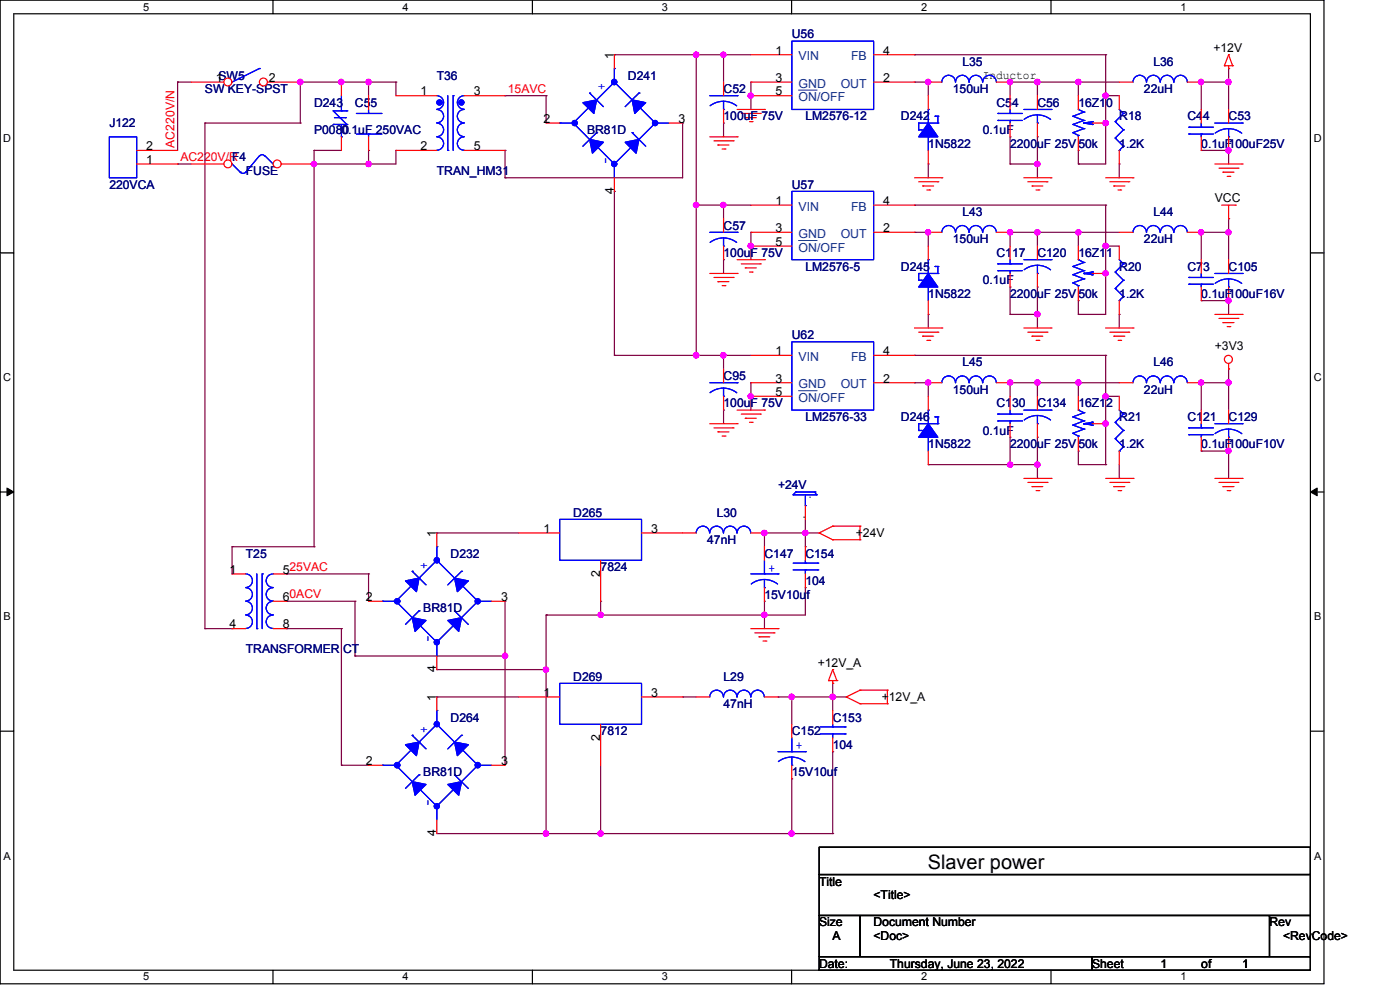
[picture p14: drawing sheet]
<svg xmlns="http://www.w3.org/2000/svg" width="297mm" height="210mm" viewBox="0 0 297 210" stroke-linecap="round" stroke-linejoin="round" font-family="sans-serif">
<defs><g id="words">
<text font-size="4.2" x="196.6" y="184">Slaver power</text>
<g font-size="2.6">
<text x="164.3" y="11.6">1</text>
<text x="187.2" y="11.6">4</text>
<text x="257.1" y="11">+12V</text>
<text x="45.7" y="17.3">1SW5</text>
<text x="57" y="17.3">2</text>
<text x="130.1" y="12.5" transform="rotate(-90 130.1 12.5)">1</text>
<text x="164.3" y="17.3">3</text>
<text x="187.2" y="17.3">2</text>
<text x="208.3" y="16.6">Inductor</text>
<text x="89.1" y="20.2">1</text>
<text x="100.4" y="20.2">3</text>
<text x="164.3" y="20.2">5</text>
<text x="115.1" y="26">2</text>
<text x="143.8" y="26">3</text>
<text x="31" y="34.7">1</text>
<text x="31" y="31.8">2</text>
<text x="89.1" y="31.8">2</text>
<text x="100.4" y="31.8">5</text>
<text x="130.1" y="41.1" transform="rotate(-90 130.1 41.1)">4</text>
<text x="164.3" y="43.4">1</text>
<text x="187.2" y="43.4">4</text>
<text x="257.4" y="42.9">VCC</text>
<text x="164.3" y="49.2">3</text>
<text x="164.3" y="52.1">5</text>
<text x="187.2" y="49.2">2</text>
<text x="164.3" y="75.2">1</text>
<text x="187.2" y="75.2">4</text>
<text x="257.4" y="74.1">+3V3</text>
<text x="164.3" y="81">3</text>
<text x="164.3" y="83.9">5</text>
<text x="187.2" y="81">2</text>
<text x="92.4" y="113.8" transform="rotate(-90 92.4 113.8)">1</text>
<text x="115.1" y="112.8">1</text>
<text x="138" y="112.8">3</text>
<text x="170.5" y="109.8" transform="rotate(-90 170.5 109.8)">.</text>
<text x="181.4" y="113.8">+24V</text>
<text x="48.6" y="121.5">1</text>
<text x="59.9" y="121.5">525VAC</text>
<text x="127.2" y="122.2" transform="rotate(-90 127.2 122.2)">2</text>
<text x="59.9" y="127.3">60ACV</text>
<text x="77.6" y="127.3">2</text>
<text x="106.2" y="127.3">3</text>
<text x="48.6" y="133.1">4</text>
<text x="59.9" y="133.1">8</text>
<text x="92.4" y="142.4" transform="rotate(-90 92.4 142.4)">4</text>
<text x="173.3" y="141.3">+12V_A</text>
<text x="92.4" y="148.5" transform="rotate(-90 92.4 148.5)">1</text>
<text x="115.1" y="147.6">1</text>
<text x="138" y="147.6">3</text>
<text x="186.9" y="148.5">+12V_A</text>
<text x="127.2" y="156.9" transform="rotate(-90 127.2 156.9)">2</text>
<text x="77.6" y="162">2</text>
<text x="106.2" y="162">3</text>
<text x="92.4" y="177.2" transform="rotate(-90 92.4 177.2)">4</text>
<text x="173.6" y="187.6">Title</text>
<text x="185.1" y="190.5">&lt;Title&gt;</text>
<text x="173.6" y="196.2">Size</text>
<text x="185.1" y="196.2">Document Number</text>
<text x="269" y="196.2">Rev</text>
<text x="176.4" y="199.2">A</text>
<text x="185.1" y="199.2">&lt;Doc&gt;</text>
<text x="271.9" y="199.2">&lt;RevCode&gt;</text>
<text x="173.6" y="205">Date:</text>
<text x="188.6" y="205">Thursday, June 23, 2022</text>
<text x="231.4" y="205">Sheet</text>
<text x="245.9" y="205">1</text>
<text x="254.6" y="205">of</text>
<text x="263.2" y="205">1</text>
</g>
<g font-size="2.6" fill="#000080">
<text x="167.8" y="8.1">U56</text>
<text x="92.6" y="16.8">T36</text>
<text x="133.1" y="16.8">D241</text>
<text x="204" y="13.9">L35</text>
<text x="244.4" y="13.9">L36</text>
<text x="43.4" y="19.7">SW KEY-SPST</text>
<text x="66.6" y="22.6">D243</text>
<text x="75.2" y="22.6">C55</text>
<text x="153.3" y="19.7">C52</text>
<text x="201.9" y="19.7">150uH</text>
<text x="211.2" y="22.6">C54</text>
<text x="219.9" y="22.6">C56</text>
<text x="228.5" y="22.6">16Z10</text>
<text x="242.4" y="19.7">22uH</text>
<text x="23.2" y="27">J122</text>
<text x="66.6" y="28.4">P0080</text>
<text x="72.4" y="28.4">0.1uF 250VAC</text>
<text x="124.4" y="28.4">BR81D</text>
<text x="153.3" y="25.5">100uF 75V</text>
<text x="170.7" y="25.5">LM2576-12</text>
<text x="190.9" y="25.5">D242</text>
<text x="208.3" y="28.4">0.1uF</text>
<text x="237.2" y="25.5">R18</text>
<text x="251.7" y="25.5">C44</text>
<text x="260.4" y="25.5">C53</text>
<text x="49.2" y="34.2">F4</text>
<text x="196.7" y="31.3">1N5822</text>
<text x="214.1" y="31.3">2200uF 25V</text>
<text x="228.5" y="31.3">50k</text>
<text x="237.2" y="31.3">1.2K</text>
<text x="254.6" y="31.3">0.1uF100uF25V</text>
<text x="23.2" y="40">220VCA</text>
<text x="52.1" y="37.1">FUSE</text>
<text x="92.6" y="37.1">TRAN_HM31</text>
<text x="167.8" y="40">U57</text>
<text x="204" y="45.8">L43</text>
<text x="244.4" y="45.8">L44</text>
<text x="153.3" y="48.7">C57</text>
<text x="201.9" y="51.5">150uH</text>
<text x="242.4" y="51.5">22uH</text>
<text x="153.3" y="54.5">100uF 75V</text>
<text x="170.7" y="57.3">LM2576-5</text>
<text x="190.9" y="57.3">D245</text>
<text x="211.2" y="54.5">C117</text>
<text x="219.9" y="54.5">C120</text>
<text x="228.5" y="54.5">16Z11</text>
<text x="237.2" y="57.3">R20</text>
<text x="251.7" y="57.3">C73</text>
<text x="260.4" y="57.3">C105</text>
<text x="196.7" y="63.1">1N5822</text>
<text x="208.3" y="60.2">0.1uF</text>
<text x="214.1" y="63.1">2200uF 25V</text>
<text x="228.5" y="63.1">50k</text>
<text x="237.2" y="63.1">1.2K</text>
<text x="254.6" y="63.1">0.1uF100uF16V</text>
<text x="167.8" y="71.8">U62</text>
<text x="204" y="77.6">L45</text>
<text x="244.4" y="77.6">L46</text>
<text x="153.3" y="80.5">C95</text>
<text x="201.9" y="83.4">150uH</text>
<text x="242.4" y="83.4">22uH</text>
<text x="153.3" y="86.3">100uF 75V</text>
<text x="170.7" y="89.2">LM2576-33</text>
<text x="190.9" y="89.2">D246</text>
<text x="211.2" y="86.3">C130</text>
<text x="219.9" y="86.3">C134</text>
<text x="228.5" y="86.3">16Z12</text>
<text x="237.2" y="89.2">R21</text>
<text x="251.7" y="89.2">C121</text>
<text x="260.4" y="89.2">C129</text>
<text x="196.7" y="94.9">1N5822</text>
<text x="208.3" y="92.1">0.1uF</text>
<text x="214.1" y="94.9">2200uF 25V</text>
<text x="228.5" y="94.9">50k</text>
<text x="237.2" y="94.9">1.2K</text>
<text x="254.6" y="94.9">0.1uF100uF10V</text>
<text x="164.9" y="103.7">+24V</text>
<text x="121.5" y="109.4">D265</text>
<text x="151.9" y="109.4">L30</text>
<text x="52.1" y="118.1">T25</text>
<text x="95.5" y="118.1">D232</text>
<text x="149.9" y="115.2">47nH</text>
<text x="162" y="118.1">C147</text>
<text x="170.7" y="118.1">C154</text>
<text x="127.3" y="121">7824</text>
<text x="170.7" y="123.9">104</text>
<text x="89.7" y="129.7">BR81D</text>
<text x="162" y="126.8">15V10uf</text>
<text x="52.1" y="138.3">TRANSFORMER CT</text>
<text x="121.5" y="144.2">D269</text>
<text x="153.3" y="144.2">L29</text>
<text x="153.3" y="149.9">47nH</text>
<text x="95.5" y="152.8">D264</text>
<text x="127.3" y="155.7">7812</text>
<text x="167.8" y="155.7">C152</text>
<text x="176.5" y="152.8">C153</text>
<text x="176.5" y="158.6">104</text>
<text x="89.7" y="164.4">BR81D</text>
<text x="167.8" y="164.4">15V10uf</text>
</g>
<g font-size="2.6" fill="#004080">
<text x="169.2" y="12.8">VIN</text>
<text x="180.4" y="12.8">FB</text>
<text x="169.2" y="21.5">ON/OFF</text>
<text x="169.2" y="18.6">GND</text>
<text x="178.2" y="18.6">OUT</text>
<text x="169.2" y="44.6">VIN</text>
<text x="180.4" y="44.6">FB</text>
<text x="169.2" y="53.3">ON/OFF</text>
<text x="169.2" y="50.4">GND</text>
<text x="178.2" y="50.4">OUT</text>
<text x="169.2" y="76.5">VIN</text>
<text x="180.4" y="76.5">FB</text>
<text x="169.2" y="82.3">GND</text>
<text x="178.2" y="82.3">OUT</text>
<text x="169.2" y="85.1">ON/OFF</text>
<text x="171.8" y="105.6" transform="rotate(-90 171.8 105.6)">.</text>
</g>
<g font-size="2.6" fill="#f00">
<text x="107.6" y="19.7">15AVC</text>
<text x="37" y="31.3" transform="rotate(-90 37 31.3)">AC220V/N</text>
<text x="38.2" y="34.1">AC220V/R</text>
</g>
<g font-size="2.6" fill="#00f">
<text x="128.2" y="19.1" transform="rotate(-90 128.2 19.1)">+</text>
<text x="129.1" y="34.7" transform="rotate(-90 129.1 34.7)">-</text>
<text x="90.6" y="120.4" transform="rotate(-90 90.6 120.4)">+</text>
<text x="162.9" y="121.1">+</text>
<text x="91.5" y="136" transform="rotate(-90 91.5 136)">-</text>
<text x="90.6" y="155.2" transform="rotate(-90 90.6 155.2)">+</text>
<text x="168.6" y="158.7">+</text>
<text x="91.5" y="170.8" transform="rotate(-90 91.5 170.8)">-</text>
</g>
<g font-size="2.3">
<text x="30.4" y="2.2">5</text>
<text x="85.3" y="2.2">4</text>
<text x="140.3" y="2.2">3</text>
<text x="195.2" y="2.2">2</text>
<text x="250.2" y="2.2">1</text>
<text x=".7" y="30.1">D</text>
<text x="278.4" y="30.1">D</text>
<text x=".7" y="80.7">C</text>
<text x="278.4" y="80.7">C</text>
<text x=".8" y="131.4">B</text>
<text x="278.5" y="131.4">B</text>
<text x=".8" y="182.1">A</text>
<text x="278.5" y="182.1">A</text>
<text x="30.4" y="207.6">5</text>
<text x="85.3" y="207.6">4</text>
<text x="140.3" y="207.6">3</text>
<text x="195.2" y="207.6">2</text>
<text x="250.2" y="207.6">1</text>
</g>
</g></defs>
<g fill="none" stroke="#000" stroke-width=".25">
<path d="M0 0h280.6v208.4h-280.6zM2.9 2.9h274.8v202.6h-274.8zM57.8 0v2.9M112.8 0v2.9M167.8 0v2.9M222.7 0v2.9M0 53.6h2.9M277.7 53.6h2.9M0 104.2h2.9M277.7 104.2h2.9M0 154.9h2.9M277.7 154.9h2.9"/>
<path d="M173.6 179.4h104.1v5.8h-104.1zM173.6 185.2h104.1v8.7h-104.1zM173.6 193.9h8.7v8.7h-8.7zM182.3 193.9h86.7v8.7h-86.7zM269 193.9h8.7v8.7h-8.7zM57.8 205.5v2.9M112.8 205.5v2.9M167.8 205.5v2.9M173.6 202.6h57.8v2.9h-57.8zM222.7 205.5v2.9M231.4 202.6h46.3v2.9h-46.3z"/>
</g>
<path d="M1.5 103.4l1.4 .8-1.4 .8zM277.7 104.2l1.4-.8v1.6z" fill="#000" stroke="#000" stroke-width=".21"/>
<g fill="none" stroke="#800040" stroke-width=".25">
<path d="M37.6 17.4h.1M37.6 17.4v14.5M37.6 17.4h2.9M63.6 17.4h20.3M63.6 17.4h.1M63.6 17.4v8.7M72.4 17.4h.1M78.1 17.4h.1M78.1 17.4v2.9M83.9 17.4h.1M83.9 17.4v2.9M130.2 11.6h28.9"/>
<path d="M130.2 11.6h.1M147.5 11.6h.1M147.5 11.6v63.7M153.3 11.6h.1M153.3 11.6v5.8M159.1 17.4h.1M159.1 17.4v5.8M193.8 11.6h40.5M193.8 17.4h2.9M193.8 11.6h.1M193.8 17.4h.1M196.7 17.4h.1"/>
<path d="M196.7 17.4v2.9M214.1 17.4h23.1M214.1 17.4h.1M214.1 17.4v2.9M219.9 17.4h.1M219.9 17.4v2.9M228.5 17.4h.1M228.5 17.4v2.9M234.3 11.6h.1M234.3 11.6v23.1h-5.8M254.6 17.4h5.8M254.6 17.4h.1"/>
<path d="M254.6 17.4v5.8M260.4 14.5h.1M260.4 17.4h.1M260.4 14.5v8.7M37.6 34.7h.1M37.6 34.7h2.9M43.4 26.1h20.2M43.4 26.1h.1M43.4 26.1v107.1M63.6 26.1h.1M66.6 31.9h5.8M66.6 34.7h.1"/>
<path d="M66.6 31.9h.1M66.6 31.9v83.9M78.1 34.7h.1M78.1 31.9h.1M78.1 31.9v2.8M83.9 31.9h.1M83.9 31.9v2.8h-17.3M107 20.3h8.7M107 20.3h.1M107 31.9h.1M107 37.7h.1M107 31.9v5.8"/>
<path d="M115.7 20.3h.1M115.7 20.3v5.8M144.7 26.1h.1M144.7 26.1v11.6h-37.7M153.3 26.1h.1M153.3 26.1v2.9M159.1 20.3h.1M196.7 34.7h.1M196.7 34.7v3M214.1 34.7h5.8M214.1 34.7h.1M214.1 29h.1"/>
<path d="M214.1 29v5.7M219.9 34.7h.1M219.9 29h.1M219.9 29v8.7M228.5 34.7h.1M228.5 31.9h.1M228.5 31.9v2.8M234.3 26.1h.1M234.3 20.3h.1M234.3 20.3h2.9M237.2 34.7h.1M237.2 34.7v3"/>
<path d="M254.6 31.9h5.8M254.6 31.9h.1M260.4 31.9h.1M260.4 31.9v2.8M130.2 40.5h.1M130.2 40.5v34.8M147.5 43.5h.1M147.5 43.5h11.6M153.3 43.5h.1M153.3 55h.1M153.3 43.5v2.8M153.3 55v2.9"/>
<path d="M159.1 49.2h.1M159.1 52.1h.1M159.1 49.2v5.8M193.8 43.5h40.5M193.8 49.2h2.9M193.8 43.5h.1M193.8 49.2h.1M196.7 49.2h.1M196.7 49.2v2.9M214.1 49.2h23.1M214.1 49.2h.1M214.1 49.2v2.9"/>
<path d="M219.9 49.2h.1M219.9 49.2v2.9M228.5 49.2h.1M228.5 49.2v2.9M234.3 57.9h.1M234.3 52.1h.1M234.3 43.5h.1M234.3 43.5v23.1h-5.8M234.3 52.1h2.9M254.6 49.2h5.8M254.6 49.2h.1M254.6 49.2v5.8"/>
<path d="M260.4 46.3h.1M260.4 49.2h.1M260.4 46.3v8.7M130.2 75.3h28.9M130.2 75.3h.1M147.5 75.3h.1M153.3 75.3h.1M153.3 75.3v2.8M193.8 75.3h40.5M193.8 75.3h.1M196.7 66.6h.1M196.7 66.6v2.9"/>
<path d="M214.1 66.6h5.8M214.1 66.6h.1M214.1 60.8h.1M214.1 60.8v5.8M219.9 66.6h.1M219.9 60.8h.1M219.9 60.8v8.7M228.5 66.6h.1M228.5 63.7h.1M228.5 63.7v2.9M234.3 75.3h.1M234.3 75.3v23.1"/>
<path d="M237.2 66.6h.1M237.2 66.6v2.9M254.6 63.7h5.8M254.6 63.7h.1M260.4 63.7h.1M260.4 78.1h.1M260.4 63.7v2.9M260.4 78.1v8.8M153.3 86.9h.1M153.3 86.9v2.8M159.1 81.1h.1M159.1 83.9h.1"/>
<path d="M159.1 81.1v5.8M193.8 81.1h2.9M193.8 81.1h.1M196.7 98.4h23.2M196.7 81.1h.1M196.7 98.4h.1M196.7 81.1v2.8M214.1 81.1h23.1M214.1 81.1h.1M214.1 92.6h.1M214.1 98.4h.1M214.1 81.1v2.8"/>
<path d="M214.1 92.6v5.8M219.9 92.6h.1M219.9 81.1h.1M219.9 81.1v2.8M219.9 92.6v8.7M228.5 95.5h.1M228.5 81.1h.1M228.5 81.1v2.8M228.5 95.5v2.9h5.8M234.3 89.7h.1M234.3 83.9h.1M234.3 98.4h.1"/>
<path d="M234.3 83.9h2.9M237.2 98.4v2.9M254.6 81.1h5.8M254.6 95.5h5.8M254.6 81.1h.1M254.6 95.5h.1M254.6 81.1v5.8M260.4 95.5h.1M260.4 81.1h.1M260.4 95.5v5.8M49.2 115.8h.1M49.2 115.8v5.8"/>
<path d="M49.2 115.8h17.4M66.6 115.8h.1M92.6 112.9h17.3M92.6 112.9h.1M162 112.9h11.6M162 112.9h.1M162 112.9v2.9M170.7 112.9h.1M170.7 115.8h.1M170.7 110v5.8M219.9 101.3h.1M237.2 101.3h.1"/>
<path d="M43.4 133.2h.1M43.4 133.2h5.8M49.2 133.2h.1M49.2 121.6h.1M60.8 133.2h11.6M60.8 121.6h17.3M60.8 127.4h14.4M60.8 133.2h.1M60.8 121.6h.1M60.8 127.4h.1M72.4 133.2h.1M72.4 133.2v28.9"/>
<path d="M75.2 138.9h.1M75.2 127.4h.1M75.2 127.4v11.5M75.2 138.9h31.8M78.1 121.6h.1M78.1 121.6v5.8M107 127.4h.1M107 138.9h.1M107 127.4v34.7M115.7 130.3h.1M115.7 130.3v46.3M127.3 127.4h.1"/>
<path d="M127.3 130.3h.1M127.3 127.4v2.9M162 127.4h.1M162 130.3h.1M162 127.4v5.8M170.7 124.5h.1M170.7 124.5v5.8h-55M92.6 141.8h23.1M92.6 147.6h17.3M92.6 147.6h.1M92.6 141.8h.1M144.7 147.6h2.8"/>
<path d="M144.7 147.6h.1M164.9 147.6h.1M164.9 147.6h14.4M167.8 147.6h.1M167.8 147.6v5.8M176.5 159.2h.1M176.5 147.6h.1M176.5 144.7h.1M176.5 144.7v5.8M176.5 159.2v17.4M179.3 147.6h.1M72.4 162.1h.1"/>
<path d="M72.4 162.1h5.7M92.6 176.6h83.9M115.7 176.6h.1M127.3 176.6h.1M127.3 162.1v14.5M167.8 176.6h.1M167.8 165h.1M167.8 165v11.6M176.5 176.6h.1"/>
</g>
<g fill="#f0f" stroke="#f0f" stroke-width=".25">
<circle cx="147.5" cy="11.6" r=".56"/>
<circle cx="153.3" cy="75.2" r=".56"/>
<circle cx="219.8" cy="34.7" r=".56"/>
<circle cx="234.3" cy="26.1" r=".56"/>
<circle cx="234.3" cy="20.3" r=".56"/>
<circle cx="228.5" cy="17.4" r=".56"/>
<circle cx="214" cy="17.4" r=".56"/>
<circle cx="260.3" cy="31.8" r=".56"/>
<circle cx="254.5" cy="17.4" r=".56"/>
<circle cx="153.3" cy="11.6" r=".55"/>
<circle cx="159.1" cy="20.3" r=".55"/>
<circle cx="260.3" cy="17.4" r=".56"/>
<circle cx="219.8" cy="17.4" r=".57"/>
<circle cx="196.7" cy="17.4" r=".56"/>
<circle cx="219.8" cy="66.6" r=".56"/>
<circle cx="234.3" cy="57.9" r=".56"/>
<circle cx="234.3" cy="52.1" r=".56"/>
<circle cx="228.5" cy="49.2" r=".55"/>
<circle cx="214.1" cy="49.2" r=".55"/>
<circle cx="260.3" cy="63.7" r=".55"/>
<circle cx="254.5" cy="49.2" r=".55"/>
<circle cx="159.1" cy="52.1" r=".55"/>
<circle cx="147.5" cy="75.2" r=".57"/>
<circle cx="147.5" cy="43.4" r=".56"/>
<circle cx="260.3" cy="49.2" r=".55"/>
<circle cx="219.8" cy="49.2" r=".56"/>
<circle cx="196.7" cy="49.2" r=".55"/>
<circle cx="234.3" cy="89.7" r=".57"/>
<circle cx="234.3" cy="83.9" r=".56"/>
<circle cx="228.5" cy="81" r=".55"/>
<circle cx="214.1" cy="81" r=".55"/>
<circle cx="260.3" cy="95.5" r=".55"/>
<circle cx="254.5" cy="81" r=".55"/>
<circle cx="159.1" cy="83.9" r=".55"/>
<circle cx="260.3" cy="81" r=".55"/>
<circle cx="219.8" cy="81" r=".56"/>
<circle cx="196.7" cy="81" r=".55"/>
<circle cx="153.3" cy="43.4" r=".55"/>
<circle cx="72.3" cy="17.4" r=".56"/>
<circle cx="78.1" cy="17.4" r=".56"/>
<circle cx="78.1" cy="34.7" r=".55"/>
<circle cx="66.5" cy="34.7" r=".55"/>
<circle cx="167.7" cy="176.5" r=".56"/>
<circle cx="115.7" cy="141.8" r=".55"/>
<circle cx="115.7" cy="176.5" r=".56"/>
<circle cx="127.3" cy="176.5" r=".56"/>
<circle cx="107" cy="138.9" r=".55"/>
<circle cx="167.7" cy="147.6" r=".56"/>
<circle cx="162" cy="130.2" r=".56"/>
<circle cx="127.3" cy="130.2" r=".55"/>
<circle cx="214.1" cy="98.4" r=".55"/>
<circle cx="219.8" cy="98.4" r=".56"/>
<circle cx="170.7" cy="112.9" r=".55"/>
<circle cx="162" cy="112.9" r=".56"/>
<circle cx="176.4" cy="147.6" r=".57"/>
<circle cx="63.6" cy="17.4" r=".56"/>
</g>
<g fill="none" stroke="#f00" stroke-width=".25">
<path d="M159.1 11.6h8.7M159.1 17.4h8.7M185.1 11.6h8.7M185.1 17.4h8.7M259.5 13.9h.1M259.5 13.9h1.7M260.4 11.6l.8 2.3M260.4 14.5h.1M260.4 11.6h.1M260.4 13.9v.6M260.4 11.6l-.9 2.3M261.2 13.9h.1"/>
<path d="M150.4 29h5.8M151.3 29.8h4.1M152.1 30.7h.1M152.1 30.7h2.4M153 31.6h.6M153.6 31.6h.1M155.4 29.8h.1M156.2 29h.1M156.2 23.2h5.8M157.1 24h4M157.9 24.9h.1M157.9 24.9h2.4"/>
<path d="M158.8 25.8h.6M159.1 20.3h8.7M159.4 25.8h.1M161.1 24h.1M162 23.2h.1M193.8 37.7h5.8M194.7 38.5h4M195.5 39.4h.1M195.5 39.4h2.4M198.7 38.5h.1M199.6 37.7h.1M217 37.7h5.7"/>
<path d="M217.8 38.5h4.1M218.7 39.4h.1M218.7 39.4h2.3M221.9 38.5h.1M222.7 37.7h.1M234.3 37.7h5.8M235.2 38.5h4M236 39.4h.1M236 39.4h2.4M239.2 38.5h.1M240.1 37.7h.1M254.6 23.2v2.9"/>
<path d="M254.6 29v2.9M257.4 34.7h5.8M258.3 35.6h4M259.2 36.5h2.3M259.2 36.5h.1M260.1 37.4h.5M260.6 37.4h.1M262.3 35.6h.1M263.2 34.7h.1M150.4 57.9h5.8M151.3 58.8h4.1M152.1 59.7h.1"/>
<path d="M152.1 59.7h2.4M155.4 58.8h.1M156.2 57.9h.1M156.2 55h5.8M157.1 55.9h4M157.9 56.7h.1M157.9 56.7h2.4M158.8 57.6h.6M159.4 57.6h.1M161.1 55.9h.1M162 55h.1M196.4 40.2h.6"/>
<path d="M197 40.2h.1M219.6 40.2h.5M220.1 40.2h.1M236.9 40.2h.6M237.5 40.2h.1M258.9 43.5h2.9M260.4 46.3h.1M260.4 43.5v2.8M261.8 43.5h.1M153 60.5h.6M153.3 78.1v3M153.6 60.5h.1"/>
<path d="M193.8 69.5h5.8M194.7 70.4h4M195.5 71.2h.1M195.5 71.2h2.4M196.4 72.1h.6M197 72.1h.1M198.7 70.4h.1M199.6 69.5h.1M217 69.5h5.7M217.8 70.4h4.1M218.7 71.2h.1M218.7 71.2h2.3"/>
<path d="M219.6 72.1h.5M220.1 72.1h.1M221.9 70.4h.1M222.7 69.5h.1M234.3 69.5h5.8M235.2 70.4h4M236 71.2h.1M236 71.2h2.4M236.9 72.1h.6M237.5 72.1h.1M239.2 70.4h.1M240.1 69.5h.1"/>
<path d="M257.4 66.6h5.8M258.3 67.4h4M259.2 68.3h2.3M259.2 68.3h.1M260.1 69.2h.5M260.4 78.1h.1M260.4 77v1.1M260.6 69.2h.1M262.3 67.4h.1M263.2 66.6h.1M150.4 89.7h5.8M151.3 90.6h4.1"/>
<path d="M152.1 91.5h.1M152.1 91.5h2.4M153 92.4h.6M153.3 83.9v3M153.6 92.4h.1M155.4 90.6h.1M156.2 89.7h.1M156.2 86.9h5.8M157.1 87.7h4M157.9 88.6h.1M157.9 88.6h2.4M158.8 89.4h.6"/>
<path d="M159.4 89.4h.1M161.1 87.7h.1M162 86.9h.1M109.9 112.9h8.7M127.3 118.7v8.7M136 112.9h8.7M162 115.8v2.9M173.6 112.9h.1M173.6 112.9l2.9 1.4M176.5 114.3h5.8M176.5 111.4l-2.9 1.5M176.5 111.4h.1"/>
<path d="M176.5 114.3h.1M176.5 111.4h5.8M182.3 111.4h.1M182.3 114.3h.1M182.3 111.4v2.9M217 101.3h5.7M217.8 102.2h4.1M218.7 103.1h.1M218.7 103.1h2.3M219.6 103.9h.5M220.1 103.9h.1M221.9 102.2h.1"/>
<path d="M222.7 101.3h.1M234.3 101.3h5.8M235.2 102.2h4M236 103.1h.1M236 103.1h2.4M236.9 103.9h.6M237.5 103.9h.1M239.2 102.2h.1M240.1 101.3h.1M257.4 101.3h5.8M258.3 102.2h4M259.2 103.1h2.3"/>
<path d="M259.2 103.1h.1M260.1 103.9h.5M260.6 103.9h.1M262.3 102.2h.1M263.2 101.3h.1M159.1 133.2h5.8M160 134h4M160.9 134.9h.1M160.9 134.9h2.2M161.7 135.8h.6M162 124.5v2.9M162.3 135.8h.1"/>
<path d="M164 134h.1M164.9 133.2h.1M167.8 153.4v2.9M175.6 144.2h.1M175.6 144.2h1.8M176.5 141.8l.9 2.4M176.5 144.7h.1M176.5 141.8h.1M176.5 144.2v.5M176.5 141.8l-.9 2.4M177.4 144.2h.1M179.3 147.6l3 1.5"/>
<path d="M179.3 147.6h.1M182.3 149.1h5.8M182.3 146.2h.1M182.3 149.1h.1M182.3 146.2h5.8M182.3 146.2l-3 1.4M188.1 146.2h.1M188.1 149.1h.1M188.1 146.2v2.9M167.8 162.1v2.9"/>
<circle cx="260.3" cy="76.1" r=".85"/>
</g>
<g fill="none" stroke="#00f" stroke-width=".25">
<path d="M55 14.5l-5.8 2.9M55 14.5h.1M167.8 8.7h17.3v14.5h-17.3zM251.9 27h5.2M251.9 28.4h5.2M251.9 27h.1M251.9 28.4h.1M254.6 28.4h.1M254.6 27h.1M254.6 26.1v.9M254.6 28.4v.6M150.4 81.1h5.8"/>
<path d="M153.3 83.9h.1M153.3 82.2l-1.5 .2-1.3 .8M153.3 82.2v1.7M153.3 82.2l1.5 .3 1.3 .7M156.2 81.1h.1M118.6 110h17.4v8.7h-17.4zM162 118.7v2.9M159.1 121.6h5.8M162 124.5h.1M162 121.6h.1M162 122.7l-1.5 .3-1.3 .7M162 122.7v1.8"/>
<path d="M162 122.7l1.5 .3 1.3 .7M164.9 121.6h.1M164.9 159.2h5.8M167.8 159.2h.1M167.8 156.3v2.9M170.7 159.2h.1M167.8 160.4l1.5 .2 1.3 .7M167.8 162.1h.1M167.8 160.4l-1.5 .2-1.3 .7M167.8 160.4v1.7"/>
</g>
<path d="M169.2 19.1h4" fill="none" stroke="#004080" stroke-width=".21"/>
<circle cx="48.3" cy="17.4" r=".84" fill="#fff" stroke="#f00" stroke-width=".25"/>
<path d="M40.5 17.4h6.9" fill="none" stroke="#f00" stroke-width=".25"/>
<circle cx="55.8" cy="17.4" r=".84" fill="#fff" stroke="#f00" stroke-width=".25"/>
<g fill="none" stroke="#f00" stroke-width=".25">
<path d="M56.7 17.4h6.9M72.4 17.4v2.9M130.2 11.6v2.9M153.3 17.4v2.9M29 34.7h8.6M29 31.9h8.6M72.4 29v2.9M83.9 31.9h8.7M83.9 20.3h8.7M98.4 31.9h8.6M98.4 20.3h8.6M115.7 26.1h2.9"/>
<path d="M130.2 37.7v2.8M141.7 26.1h3M153.3 23.2v2.9M196.7 20.3v2.9M196.7 31.9v2.8M214.1 20.3v2.9M214.1 26.1v2.9M260.4 23.2v2.9M260.4 29v2.9M153.3 46.3v2.9M153.3 52.1v2.9M196.7 52.1v2.9"/>
<path d="M196.7 49.2h2.9M211.2 49.2h2.9M214.1 52.1v2.9M214.1 57.9v2.9M219.9 52.1v2.9M219.9 57.9v2.9M228.5 52.1v2.9M231.4 57.9h2.9M237.2 49.2h2.9M237.2 52.1v2.9M251.7 49.2h2.9M196.7 63.7v2.9"/>
<path d="M228.5 60.8v2.9M237.2 63.7v2.9M196.7 83.9v3M196.7 95.5v2.9M196.7 81.1h2.9M211.2 81.1h2.9M214.1 83.9v3M214.1 89.7v2.9M219.9 83.9v3M219.9 89.7v2.9M228.5 83.9v3M228.5 92.6v2.9"/>
<path d="M231.4 89.7h2.9M237.2 81.1h2.9M237.2 83.9v3M237.2 95.5v2.9M251.7 81.1h2.9M254.6 86.9v2.8M254.6 92.6v2.9M260.4 86.9v2.8M260.4 92.6v2.9M144.7 112.9h2.8M159.1 112.9h2.9M170.7 115.8v2.9"/>
<path d="M49.2 121.6h2.9M49.2 133.2h2.9M57.9 121.6h2.9M57.9 127.4h2.9M57.9 133.2h2.9M170.7 121.6v2.9M109.9 147.6h8.7M127.3 153.4v8.7M136 147.6h8.7M147.5 147.6h2.9M162 147.6h2.9M176.5 150.5v2.9"/>
<path d="M176.5 156.3v2.9"/>
</g>
<g fill="none" stroke="#00f" stroke-width=".25">
<path d="M125 19.7l2.9 2.9M125 19.7h.1M130.2 17.4h.1M130.2 14.5h.1M130.2 17.4l-3.8 3.8M130.2 14.5v2.9M130.2 17.4l3.8 3.8M135.4 19.7h.1M135.4 19.7l-2.9 2.9M23.2 29h5.8v8.7h-5.8zM49.2 34.7l1.7 1.8M50.9 36.5l.6 .2 .6-.2"/>
<path d="M50.9 36.5h.1M52.1 36.5h.1M55 33l-2.9 3.5M55 33l.6-.3 .5 .4M56.2 33l1.7 1.7M57.9 34.7h.1M70.6 26.4h.1M70.6 26.4h2.9M70.9 24.9h2.3M72.4 29h.1M72.4 23.5h.1M72.4 20.3v3.2"/>
<path d="M72.4 26.4v2.6M73.2 24.9h.1M73.5 23.5h-2.9l2.9 2.9M73.5 23.5h.1M73.5 26.4h.1M92.6 23.2a1.42 1.42 0 0 1 1.4 1.4 1.42 1.42 0 0 1-1.4 1.4M92.6 29a1.42 1.42 0 0 1 1.4 1.4 1.42 1.42 0 0 1-1.4 1.4M92.6 26.1a1.44 1.44 0 0 1 1.4 1.4 1.44 1.44 0 0 1-1.4 1.4M92.6 20.3a1.44 1.44 0 0 1 1.4 1.4 1.44 1.44 0 0 1-1.4 1.4M94.9 31.9h.1M94.9 20.3v11.6M96 20.3h.1"/>
<path d="M96 20.3v11.6M98.4 20.3a1.44 1.44 0 0 0-1.5 1.4 1.44 1.44 0 0 0 1.5 1.4M98.4 23.2a1.42 1.42 0 0 0-1.5 1.4 1.42 1.42 0 0 0 1.5 1.4M98.4 26.1a1.44 1.44 0 0 0-1.5 1.4 1.44 1.44 0 0 0 1.5 1.4M98.4 29a1.42 1.42 0 0 0-1.5 1.4 1.42 1.42 0 0 0 1.5 1.4M118.6 26.1h.1M118.6 26.1h2.9M121.5 26.1h.1M121.5 26.1l3.5 3.4M125 29.5h.1M125 22.6l-3.5 3.5M126.4 21.2h.1"/>
<path d="M126.4 28.1h.1M126.4 31l3.8 3.7M126.4 28.1l-2.9 2.9M130.2 34.7h.1M130.2 34.5h.1M130.2 34.5v3.2M134 31l-3.8 3.7M134 31h.1M134 28.1h.1M134 28.1l2.8 2.9M135.4 22.6l3.5 3.5M135.4 22.6h.1"/>
<path d="M138.9 26.1h.1M138.9 26.1h2.8M138.9 26.1l-3.5 3.4M150.4 20.3h5.8M153.3 23.2h.1M153.3 21.5l-1.5 .2-1.3 .7M153.3 21.5v1.7M153.3 21.5l1.5 .2 1.3 .7M156.2 20.3h.1M194.7 27.5h.1M194.7 27.5h.6M195.3 27.5h.1"/>
<path d="M196.7 29h.1M196.7 23.2h.1M196.7 23.2v2.9M196.7 29v2.9M198.2 24.6h.5M198.2 24.6h.1M198.7 26.1h.1M198.7 24.6h.1M198.7 24.6v1.5M198.7 26.1h-4v1.4M211.5 24h.1M211.5 25.5h.1"/>
<path d="M211.5 24h5.2M211.5 25.5h5.2M214.1 25.5h.1M214.1 24h.1M214.1 23.2v.8M214.1 25.5v.6M257.4 26.1h5.8M260.4 27.2l1.4 .3 1.3 .7M260.4 29h.1M260.4 27.2l-1.5 .3-1.4 .7M260.4 27.2v1.8M263.2 26.1h.1"/>
<path d="M150.4 49.2h5.8M153.3 52.1h.1M153.3 50.4l-1.5 .2-1.3 .7M153.3 50.4v1.7M153.3 50.4l1.5 .2 1.3 .8M156.2 49.2h.1M194.7 59.4h.1M194.7 59.4h.6M195.3 59.4h.1M196.7 55h.1M196.7 55v2.9M198.2 56.4h.5"/>
<path d="M198.2 56.4h.1M198.7 57.9h.1M198.7 56.4h.1M198.7 56.4v1.5M198.7 57.9h-4v1.5M205.3 49.2a1.42 1.42 0 0 0-1.4-1.4 1.42 1.42 0 0 0-1.4 1.4 1.46 1.46 0 0 0-1.4-1.4 1.46 1.46 0 0 0-1.5 1.4M208.2 49.2a1.42 1.42 0 0 0-1.4-1.4 1.42 1.42 0 0 0-1.4 1.4M211.1 49.2a1.44 1.44 0 0 0-1.4-1.4 1.44 1.44 0 0 0-1.4 1.4M211.5 55.9h.1M211.5 57.3h.1M211.5 55.9h5.2M211.5 57.3h5.2"/>
<path d="M214.1 57.3h.1M214.1 55.9h.1M214.1 55v.9M214.1 57.3v.6M217 55h5.7M219.9 57.9h.1M219.9 56.2l-1.5 .2-1.4 .7M219.9 56.2v1.7M219.9 56.2l1.4 .2 1.3 .7M222.7 55h.1M227.4 56.4h.1M227.4 58.2h.1"/>
<path d="M227.4 59.9h.1M227.4 56.4l2.3 .9M227.4 58.2l2.3 .9M227.4 59.9l1.1 .6M228.5 55l1.2 .6M228.5 55h.1M229.7 59.1l-2.3 .8M229.7 57.3l-2.3 .9M229.7 55.6l-2.3 .8M229.7 59.1h.1M229.7 57.3h.1M229.7 55.6h.1"/>
<path d="M229.7 57.9h.1M229.7 57.9l1.7 .3M229.7 57.9h1.7M231.4 58.2h.1M231.4 57.6h.1M231.4 57.6v.6M231.4 57.6l-1.7 .3M236.3 57.6h.1M236.3 57.6l1.8 1.8M237.2 55l.9 .9M238.1 55.9h.1M238.1 59.4h.1"/>
<path d="M238.1 55.9l-1.8 1.7M238.1 59.4l-1.8 1.7M248.7 49.2a1.42 1.42 0 0 0-1.4-1.4 1.42 1.42 0 0 0-1.4 1.4 1.46 1.46 0 0 0-1.5-1.4 1.46 1.46 0 0 0-1.4 1.4 1.44 1.44 0 0 0-1.5-1.4 1.44 1.44 0 0 0-1.4 1.4M251.6 49.2a1.42 1.42 0 0 0-1.4-1.4 1.42 1.42 0 0 0-1.4 1.4M196.7 60.8h.1M196.7 60.8v2.9M228.5 60.5h.1M228.5 60.5v.3M236.3 61.1h.1M236.3 61.1l1.8 1.7M237.2 63.7h.1M238.1 62.8h.1"/>
<path d="M238.1 62.8l-.9 .9M194.7 91.2h.1M194.7 91.2h.6M195.3 91.2h.1M196.7 92.6h.1M196.7 86.9h.1M196.7 86.9v2.8M196.7 92.6v2.9M198.2 88.3h.5M198.2 88.3h.1M198.7 89.7h.1M198.7 88.3h.1"/>
<path d="M198.7 88.3v1.4M198.7 89.7h-4v1.5M205.3 81.1a1.42 1.42 0 0 0-1.4-1.5 1.42 1.42 0 0 0-1.4 1.5 1.46 1.46 0 0 0-1.4-1.5 1.46 1.46 0 0 0-1.5 1.5M208.2 81.1a1.42 1.42 0 0 0-1.4-1.5 1.42 1.42 0 0 0-1.4 1.5M211.1 81.1a1.44 1.44 0 0 0-1.4-1.5 1.44 1.44 0 0 0-1.4 1.5M211.5 87.7h.1M211.5 89.1h.1M211.5 87.7h5.2M211.5 89.1h5.2M214.1 89.1h.1M214.1 87.7h.1M214.1 86.9v.8"/>
<path d="M214.1 89.1v.6M217 86.9h5.7M219.9 88l1.4 .3 1.3 .7M219.9 89.7h.1M219.9 88l-1.5 .2-1.4 .7M219.9 88v1.7M222.7 86.9h.1M227.4 88.3h.1M227.4 90h.1M227.4 91.8h.1M227.4 88.3l2.3 .8M227.4 90l2.3 .9"/>
<path d="M227.4 91.8l1.1 .6M228.5 86.9l1.2 .5M228.5 86.9h.1M228.5 92.4h.1M228.5 92.4v.2M229.7 90.9l-2.3 .9M229.7 89.1l-2.3 .9M229.7 87.4l-2.3 .9M229.7 90.9h.1M229.7 89.1h.1M229.7 87.4h.1M229.7 89.7h.1"/>
<path d="M229.7 89.7l1.7 .3M229.7 89.7h1.7M231.4 90h.1M231.4 89.4h.1M231.4 89.4l-1.7 .3M231.4 89.4v.6M236.3 89.4h.1M236.3 92.9h.1M236.3 89.4l1.8 1.8M236.3 92.9l1.8 1.7M237.2 95.5h.1M237.2 86.9l.9 .8"/>
<path d="M238.1 87.7h.1M238.1 91.2h.1M238.1 94.6h.1M238.1 87.7l-1.8 1.7M238.1 91.2l-1.8 1.7M238.1 94.6l-.9 .9M248.7 81.1a1.42 1.42 0 0 0-1.4-1.5 1.42 1.42 0 0 0-1.4 1.5 1.46 1.46 0 0 0-1.5-1.5 1.46 1.46 0 0 0-1.4 1.5 1.44 1.44 0 0 0-1.5-1.5 1.44 1.44 0 0 0-1.4 1.5M251.6 81.1a1.42 1.42 0 0 0-1.4-1.5 1.42 1.42 0 0 0-1.4 1.5M251.9 90.6h5.2M251.9 92.1h5.2M251.9 90.6h.1M251.9 92.1h.1"/>
<path d="M254.6 92.1h.1M254.6 90.6h.1M254.6 89.7v.9M254.6 92.1v.5M257.4 89.7h5.8M260.4 90.9l1.4 .2 1.4 .8M260.4 92.6h.1M260.4 90.9l-1.5 .2-1.4 .7M260.4 90.9v1.7M263.2 89.7h.1M150.4 112.9a1.42 1.42 0 0 0-1.4-1.5 1.42 1.42 0 0 0-1.5 1.5M153.3 112.9a1.44 1.44 0 0 0-1.4-1.5 1.44 1.44 0 0 0-1.5 1.5"/>
<path d="M159.1 112.9a1.44 1.44 0 0 0-1.5-1.5 1.44 1.44 0 0 0-1.4 1.5 1.44 1.44 0 0 0-1.4-1.5 1.44 1.44 0 0 0-1.5 1.5M168.1 119.3h5.2M170.7 119.3h.1M170.7 118.7v.6M173.3 119.3h.1M52.1 124.5a1.42 1.42 0 0 1 1.4 1.4 1.42 1.42 0 0 1-1.4 1.4M52.1 127.4a1.44 1.44 0 0 1 1.4 1.4 1.44 1.44 0 0 1-1.4 1.4M52.1 130.3a1.42 1.42 0 0 1 1.4 1.4 1.42 1.42 0 0 1-1.4 1.4M52.1 121.6a1.44 1.44 0 0 1 1.4 1.4 1.44 1.44 0 0 1-1.4 1.4M54.4 133.2h.1M54.4 121.6v11.6M55.6 121.6h.1"/>
<path d="M55.6 121.6v11.6M57.9 121.6a1.44 1.44 0 0 0-1.5 1.4 1.44 1.44 0 0 0 1.5 1.4M57.9 124.5a1.42 1.42 0 0 0-1.5 1.4 1.42 1.42 0 0 0 1.5 1.4M57.9 127.4a1.44 1.44 0 0 0-1.5 1.4 1.44 1.44 0 0 0 1.5 1.4M57.9 130.3a1.42 1.42 0 0 0-1.5 1.4 1.42 1.42 0 0 0 1.5 1.4M168.1 120.7h5.2M170.7 120.7h.1M170.7 120.7v.9M173.3 120.7h.1M118.6 144.7h17.4v8.7h-17.4zM153.3 147.6a1.44 1.44 0 0 0-1.4-1.4 1.44 1.44 0 0 0-1.5 1.4M159.1 147.6a1.46 1.46 0 0 0-1.5-1.4 1.46 1.46 0 0 0-1.4 1.4 1.42 1.42 0 0 0-1.5-1.4 1.42 1.42 0 0 0-1.4 1.4"/>
<path d="M162 147.6a1.42 1.42 0 0 0-1.5-1.4 1.42 1.42 0 0 0-1.4 1.4M173.8 155.4h5.3M173.8 154h5.3M176.5 154h.1M176.5 155.4h.1M176.5 153.4v.6M176.5 155.4v.9M179.1 155.4h.1M179.1 154h.1"/>
</g>
<g fill="#00f" stroke="#00f" stroke-width=".25">
<path d="M123.5 21.7l2.9-.5-.6 2.8z" fill-rule="evenodd"/>
<path d="M132.5 30.1l2.9-.6-.6 3z" fill-rule="evenodd"/>
<path d="M134 21.2l2.8 .5-2.3 2.3z" fill-rule="evenodd"/>
<path d="M125 29.5l2.9 .6-2.3 2.4z" fill-rule="evenodd"/>
<path d="M123.5 21.7l2.9-.5-.6 2.8z" fill-rule="evenodd"/>
<path d="M132.5 30.1l2.9-.6-.6 3z" fill-rule="evenodd"/>
<path d="M134 21.2l2.8 .5-2.3 2.3z" fill-rule="evenodd"/>
<path d="M125 29.5l2.9 .6-2.3 2.4z" fill-rule="evenodd"/>
<path d="M196.7 89.7l2 2.9h-4z" fill-rule="evenodd"/>
<path d="M196.7 89.7l2 2.9h-4z" fill-rule="evenodd"/>
<path d="M196.7 26.1l2 2.9h-4z" fill-rule="evenodd"/>
<path d="M196.7 26.1l2 2.9h-4z" fill-rule="evenodd"/>
<path d="M196.7 57.9l2 2.9h-4z" fill-rule="evenodd"/>
<path d="M196.7 57.9l2 2.9h-4z" fill-rule="evenodd"/>
<circle cx="121.8" cy="26.1" r=".55"/>
<circle cx="130.1" cy="17.4" r=".56"/>
<circle cx="138.8" cy="26.1" r=".55"/>
<circle cx="130.2" cy="34.7" r=".55"/>
<circle cx="97.8" cy="21.7" r=".55"/>
<circle cx="93.1" cy="21.7" r=".56"/>
</g>
<circle cx="48.3" cy="34.7" r=".84" fill="#fff" stroke="#f00" stroke-width=".25"/>
<path d="M40.5 34.7h6.9" fill="none" stroke="#f00" stroke-width=".25"/>
<circle cx="58.7" cy="34.7" r=".84" fill="#fff" stroke="#f00" stroke-width=".25"/>
<g fill="none" stroke="#f00" stroke-width=".25">
<path d="M196.7 17.4h2.9M211.2 17.4h2.9M237.2 17.4h2.9M251.7 17.4h2.9M59.6 34.7h7M78.1 20.3v2.9M78.1 29v2.9M219.9 20.3v2.9M219.9 26.1v2.9M228.5 20.3v2.9M228.5 29v2.9M231.4 26.1h2.9"/>
<path d="M237.2 20.3v2.9M237.2 31.9v2.8M159.1 43.5h8.7M159.1 49.2h8.7M159.1 52.1h8.7M185.1 43.5h8.7M185.1 49.2h8.7M254.6 55v2.9M260.4 55v2.9M159.1 75.3h8.7M185.1 75.3h8.7M254.6 60.8v2.9"/>
<path d="M260.4 60.8v2.9M159.1 81.1h8.7M159.1 83.9h8.7M185.1 81.1h8.7M92.6 112.9v2.9M170.7 107.1v2.9M78.1 127.4h2.9M92.6 138.9v2.9M104.2 127.4h2.8M92.6 147.6v2.9M78.1 162.1h2.9M92.6 173.7v2.9"/>
<path d="M104.2 162.1h2.8"/>
</g>
<g fill="none" stroke="#00f" stroke-width=".25">
<path d="M205.3 17.4a1.42 1.42 0 0 0-1.4-1.4 1.42 1.42 0 0 0-1.4 1.4 1.46 1.46 0 0 0-1.4-1.4 1.46 1.46 0 0 0-1.5 1.4M208.2 17.4a1.42 1.42 0 0 0-1.4-1.4 1.42 1.42 0 0 0-1.4 1.4M211.1 17.4a1.44 1.44 0 0 0-1.4-1.4 1.44 1.44 0 0 0-1.4 1.4M248.7 17.4a1.42 1.42 0 0 0-1.4-1.4 1.42 1.42 0 0 0-1.4 1.4 1.46 1.46 0 0 0-1.5-1.4 1.46 1.46 0 0 0-1.4 1.4 1.44 1.44 0 0 0-1.5-1.5 1.44 1.44 0 0 0-1.4 1.5M251.6 17.4a1.42 1.42 0 0 0-1.4-1.4 1.42 1.42 0 0 0-1.4 1.4M75.5 28.4h5.2M75.5 24h5.2M78.1 28.4h.1M78.1 24h.1M78.1 23.2v.8M78.1 28.4v.6M80.7 28.4h.1"/>
<path d="M80.7 24h.1M217 23.2h5.7M219.9 26.1h.1M219.9 24.3l-1.5 .3-1.4 .7M219.9 24.3v1.8M219.9 24.3l1.4 .3 1.4 .7M222.7 23.2h.1M227.4 24.6h.1M227.4 26.4h.1M227.4 28.1h.1M227.4 24.6l2.3 .9M227.4 26.4l2.3 .8"/>
<path d="M227.4 28.1l1.1 .6M228.5 23.2l1.2 .5M228.5 23.2h.1M228.5 28.7h.1M228.5 28.7v.3M229.7 27.2l-2.3 .9M229.7 25.5l-2.3 .9M229.7 23.7l-2.3 .9M229.7 27.2h.1M229.7 25.5h.1M229.7 23.7h.1M229.7 26.1h.1"/>
<path d="M229.7 26.1l1.7 .3M229.7 26.1h1.7M231.4 26.4h.1M231.4 25.8h.1M231.4 25.8l-1.7 .3M231.4 25.8v.6M236.3 25.8h.1M236.3 29.2h.1M236.3 25.8l1.8 1.7M236.3 29.2l1.8 1.8M237.2 31.9h.1M237.2 23.2l.9 .8"/>
<path d="M238.1 24h.1M238.1 27.5h.1M238.1 31h.1M238.1 24l-1.8 1.8M238.1 27.5l-1.8 1.7M238.1 31l-.9 .9M167.8 40.5h17.3v14.5h-17.3zM251.9 58.8h5.2M251.9 58.8h.1M254.6 58.8h.1M254.6 57.9v.9M257.4 57.9h5.8"/>
<path d="M260.4 59.1l-1.5 .2-1.4 .7M260.4 59.1v1.7M260.4 59.1l1.4 .2 1.3 .7M263.2 57.9h.1M167.8 72.4h17.3v14.5h-17.3zM251.9 60.2h5.2M251.9 60.2h.1M254.6 60.2h.1M254.6 60.2v.6M260.4 60.8h.1M92.6 118.7l3.7 3.7M92.6 118.7h.1"/>
<path d="M92.6 115.8h.1M92.6 115.8v2.9M92.6 118.7l-3.8 3.7M168.1 104.8h4.9M168.1 104.8h.1M168.6 104.2h.1M168.6 104.2h4.1M168.6 104.2l-.5 .6M170.7 107.1h.1M170.7 104.8v2.3M172.7 104.2h.1M172.7 104.2l.3 .6"/>
<path d="M173 104.8h.1M81 127.4h.1M81 127.4h2.9M83.9 127.4h.1M83.9 127.4l3.5 3.4M87.4 121l2.9 2.9M87.4 130.8h.1M87.4 121h.1M87.4 123.9l-3.5 3.5M88.8 129.4l-2.9 2.9M88.8 122.4h.1M88.8 129.4h.1"/>
<path d="M88.8 132.3l3.8 3.7M92.6 136h.1M92.6 135.8h.1M92.6 135.8v3.1M96.3 129.4l2.9 2.9M96.3 132.3h.1M96.3 129.4h.1M96.3 132.3l-3.7 3.7M97.8 121h.1M97.8 123.9h.1M97.8 121l-2.9 2.9M97.8 123.9l3.5 3.5"/>
<path d="M101.3 127.4l-3.5 3.4M101.3 127.4h.1M101.3 127.4h2.9M87.4 155.7l2.9 2.9M87.4 155.7h.1M87.4 158.6l-3.5 3.5M88.8 157.2h.1M92.6 153.4l3.7 3.8M92.6 153.4h.1M92.6 150.5h.1M92.6 153.4l-3.8 3.8M92.6 150.5v2.9"/>
<path d="M97.8 155.7h.1M97.8 158.6h.1M97.8 155.7l-2.9 2.9M97.8 158.6l3.5 3.5M81 162.1h.1M81 162.1h2.9M83.9 162.1h.1M83.9 162.1l3.5 3.5M87.4 165.6h.1M88.8 164.1l-2.9 2.9M88.8 164.1h.1M88.8 167l3.8 3.8"/>
<path d="M92.6 170.8h.1M92.6 170.5h.1M92.6 170.5v3.2M96.3 164.1l2.9 2.9M96.3 167h.1M96.3 164.1h.1M96.3 167l-3.7 3.8M101.3 162.1l-3.5 3.5M101.3 162.1h.1M101.3 162.1h2.9"/>
</g>
<path d="M169.2 50.9h4M169.2 82.8h4" fill="none" stroke="#004080" stroke-width=".21"/>
<g fill="#00f" stroke="#00f" stroke-width=".25">
<path d="M85.9 157.7l2.9-.5-.5 2.9z" fill-rule="evenodd"/>
<path d="M94.9 166.2l2.9-.6-.6 2.8z" fill-rule="evenodd"/>
<path d="M96.3 157.2l2.9 .5-2.3 2.4z" fill-rule="evenodd"/>
<path d="M87.4 165.6l2.9 .6-2.3 2.2z" fill-rule="evenodd"/>
<path d="M85.9 157.7l2.9-.5-.5 2.9z" fill-rule="evenodd"/>
<path d="M94.9 166.2l2.9-.6-.6 2.8z" fill-rule="evenodd"/>
<path d="M96.3 157.2l2.9 .5-2.3 2.4z" fill-rule="evenodd"/>
<path d="M87.4 165.6l2.9 .6-2.3 2.2z" fill-rule="evenodd"/>
<path d="M85.9 123l2.9-.6-.5 2.9z" fill-rule="evenodd"/>
<path d="M94.9 131.4l2.9-.6-.6 2.9z" fill-rule="evenodd"/>
<path d="M96.3 122.4l2.9 .6-2.3 2.3z" fill-rule="evenodd"/>
<path d="M87.4 130.8l2.9 .6-2.3 2.3z" fill-rule="evenodd"/>
<path d="M85.9 123l2.9-.6-.5 2.9z" fill-rule="evenodd"/>
<path d="M94.9 131.4l2.9-.6-.6 2.9z" fill-rule="evenodd"/>
<path d="M96.3 122.4l2.9 .6-2.3 2.3z" fill-rule="evenodd"/>
<path d="M87.4 130.8l2.9 .6-2.3 2.3z" fill-rule="evenodd"/>
<circle cx="84.2" cy="162.1" r=".57"/>
<circle cx="92.6" cy="153.4" r=".55"/>
<circle cx="101.2" cy="162.1" r=".56"/>
<circle cx="92.6" cy="170.8" r=".55"/>
<circle cx="84.2" cy="127.4" r=".56"/>
<circle cx="92.6" cy="118.7" r=".56"/>
<circle cx="101.2" cy="127.4" r=".55"/>
<circle cx="92.6" cy="136" r=".55"/>
</g>
<g fill="#f0f" stroke="#f0f" stroke-width=".25">
<circle cx="147.5" cy="11.6" r=".56"/>
<circle cx="153.3" cy="75.2" r=".56"/>
<circle cx="219.8" cy="34.7" r=".56"/>
<circle cx="234.3" cy="26.1" r=".56"/>
<circle cx="234.3" cy="20.3" r=".56"/>
<circle cx="228.5" cy="17.4" r=".56"/>
<circle cx="214" cy="17.4" r=".56"/>
<circle cx="260.3" cy="31.8" r=".56"/>
<circle cx="254.5" cy="17.4" r=".56"/>
<circle cx="153.3" cy="11.6" r=".55"/>
<circle cx="159.1" cy="20.3" r=".55"/>
<circle cx="260.3" cy="17.4" r=".56"/>
<circle cx="219.8" cy="17.4" r=".57"/>
<circle cx="196.7" cy="17.4" r=".56"/>
<circle cx="219.8" cy="66.6" r=".56"/>
<circle cx="234.3" cy="57.9" r=".56"/>
<circle cx="234.3" cy="52.1" r=".56"/>
<circle cx="228.5" cy="49.2" r=".55"/>
<circle cx="214.1" cy="49.2" r=".55"/>
<circle cx="260.3" cy="63.7" r=".55"/>
<circle cx="254.5" cy="49.2" r=".55"/>
<circle cx="159.1" cy="52.1" r=".55"/>
<circle cx="147.5" cy="75.2" r=".57"/>
<circle cx="147.5" cy="43.4" r=".56"/>
<circle cx="260.3" cy="49.2" r=".55"/>
<circle cx="219.8" cy="49.2" r=".56"/>
<circle cx="196.7" cy="49.2" r=".55"/>
<circle cx="234.3" cy="89.7" r=".57"/>
<circle cx="234.3" cy="83.9" r=".56"/>
<circle cx="228.5" cy="81" r=".55"/>
<circle cx="214.1" cy="81" r=".55"/>
<circle cx="260.3" cy="95.5" r=".55"/>
<circle cx="254.5" cy="81" r=".55"/>
<circle cx="159.1" cy="83.9" r=".55"/>
<circle cx="260.3" cy="81" r=".55"/>
<circle cx="219.8" cy="81" r=".56"/>
<circle cx="196.7" cy="81" r=".55"/>
<circle cx="153.3" cy="43.4" r=".55"/>
<circle cx="72.3" cy="17.4" r=".56"/>
<circle cx="78.1" cy="17.4" r=".56"/>
<circle cx="78.1" cy="34.7" r=".55"/>
<circle cx="66.5" cy="34.7" r=".55"/>
<circle cx="167.7" cy="176.5" r=".56"/>
<circle cx="115.7" cy="141.8" r=".55"/>
<circle cx="115.7" cy="176.5" r=".56"/>
<circle cx="127.3" cy="176.5" r=".56"/>
<circle cx="107" cy="138.9" r=".55"/>
<circle cx="167.7" cy="147.6" r=".56"/>
<circle cx="162" cy="130.2" r=".56"/>
<circle cx="127.3" cy="130.2" r=".55"/>
<circle cx="214.1" cy="98.4" r=".55"/>
<circle cx="219.8" cy="98.4" r=".56"/>
<circle cx="170.7" cy="112.9" r=".55"/>
<circle cx="162" cy="112.9" r=".56"/>
<circle cx="176.4" cy="147.6" r=".57"/>
<circle cx="63.6" cy="17.4" r=".56"/>
</g>
<use href="#words"/>
</svg>
